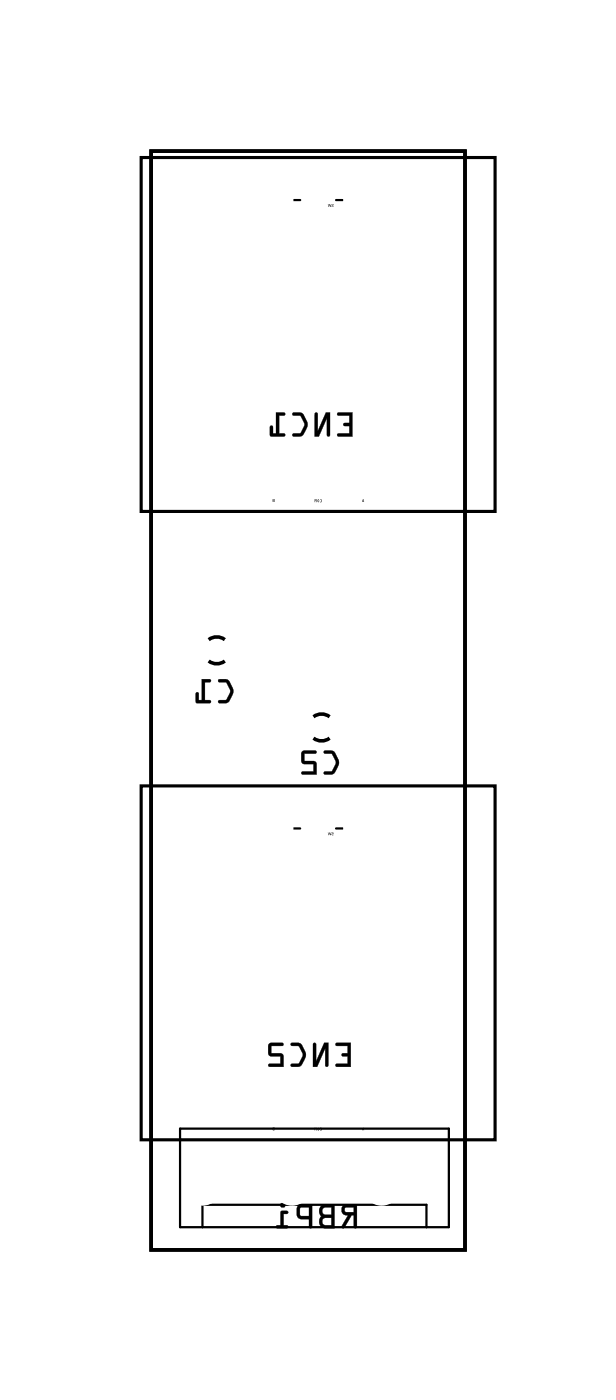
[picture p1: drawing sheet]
<svg xmlns="http://www.w3.org/2000/svg" width="35mm" height="79mm" viewBox="0 0 35 79" stroke-linecap="round" stroke-linejoin="round" font-family="sans-serif">
<path d="M8.6 8.6h17.8v62.3h-17.8zM12.7 36.3a.73 .73 0 0 0-.9 0M12.7 37.5a.73 .73 0 0 1-.9 0M18.7 40.6a.73 .73 0 0 0-.9 0M18.7 41.9a.73 .73 0 0 1-.9 0" fill="none" stroke="#000" stroke-width=".2"/>
<path d="M8.6 8.6h17.8v62.3h-17.8z" fill="none" stroke="#000" stroke-width=".06"/>
<g fill="#000">
<path d="M16.6 11.3h.4zM19.1 11.3h.3zM16.6 47h.4zM19.1 47h.3zM20.6 63.9l-.1 .2h.1z"/>
<path d="M18.8 11.6h.1l-.1 .1h.1h-.1l.1-.1zM18.8 11.6h.1l-.1 .1h.1h-.1l.1-.1zM18.6 11.6v.1l.1-.1v.1l.1-.1-.1 .1v-.1l-.1 .1zM18.6 11.6v.1l.1-.1v.1l.1-.1-.1 .1v-.1l-.1 .1z"/>
<path d="M18.8 11.6h.1l-.1 .1h.1h-.1l.1-.1zM18.6 11.6v.1l.1-.1v.1l.1-.1-.1 .1v-.1l-.1 .1z"/>
<path d="M12.4 38.5v.2h.4l.3 .5-.3 .5h-.4v.1l.1 .1a.6 .6 0 0 0 .7-.6v-.3l-.2-.4-.2-.1zM11.4 38.5v1.2h-.1v-.4h-.2v.5l.8 .1v-.2h-.3v-1h.3l.1-.1z"/>
<path d="M12.4 38.5v.2h.4l.2 .5-.2 .5h-.3a.1 .1 0 0 0-.1 .1 .1 .1 0 0 0 .1 .1l.5-.1 .2-.6-.3-.7zM12.4 38.5l.5 .1 .3 .4a.83 .83 0 0 1-.4 .9h-.3l-.1-.1v-.1h.4l.2-.4v-.2l-.2-.4h-.4zM11.4 38.5v1.2h-.1v-.4a.1 .1 0 0 0-.1-.1 .1 .1 0 0 0-.1 .1v.5l.8 .1a.1 .1 0 0 0 .1-.1 .1 .1 0 0 0-.1-.1h-.3v-1h.3a.1 .1 0 0 0 .1-.1 .1 .1 0 0 0-.1-.1zM11.4 38.5l.5 .1v.1h-.3v1h.3v.2l-.8-.1 .1-.5h.1v.4h.2z"/>
<path d="M15.5 28.3v.1l.1 .1v-.2zM15.5 28.3v.1z"/>
<path d="M15.5 28.3v.1l.1 .1v-.2zM15.5 28.3h.1v.2l-.1-.1zM15.5 28.3v.1zM15.5 28.3v.1z"/>
<path d="M18.1 28.4a.1 .1 0 0 0 .2 0 .1 .1 0 0 0-.2 0zM18 28.3l.1 .2zM18 28.3v.2zM17.8 28.3v.2l.1-.2v.2v-.2z"/>
<path d="M18.1 28.4a.1 .1 0 0 0 .2 0 .1 .1 0 0 0-.2 0zM18.1 28.4a.1 .1 0 0 1 .2 0 .1 .1 0 0 1-.2 0zM18 28.3l.1 .2v-.1zM18 28.4a.07 .07 0 0 1 .1 0 .07 .07 0 0 1-.1 0zM18 28.3v.2zM18 28.3v.2zM17.8 28.3v.2l.1-.2v.2v-.2zM17.8 28.3h.1v.2v-.2l-.1 .2z"/>
<path d="M19.1 23.4l.1 .2h.6v.4h-.3v.1l.3 .1v.4h-.6l-.1 .1h.9v-1.3zM17.9 23.4l-.1 1.3h.3l.4-1v1h.2v-1.3h-.2l-.5 1v-.9zM16.6 23.4v.2h.4l.3 .5-.3 .5h-.4v.1h.1a.6 .6 0 0 0 .7-.5v-.3l-.2-.4-.2-.1zM15.6 23.4v1.2h-.1v-.4l-.1-.1-.1 .6h.8v-.1h-.3v-1h.3l.1-.2z"/>
<path d="M19.1 23.4l.1 .2h.6v.4h-.3a.1 .1 0 0 0 0 .1 .1 .1 0 0 0 0 .1h.3v.4h-.6a.1 .1 0 0 0-.1 .1 .1 .1 0 0 0 .1 .1h.8v-1.4zM19.1 23.4h.9v1.3h-.9l.1-.1h.6v-.5h-.3v-.1h.3v-.4l-.6-.1zM17.9 23.4l-.1 1.4h.3l.4-1.1v1a.1 .1 0 0 0 .1 .1 .1 .1 0 0 0 .1-.1v-1.3h-.2l-.5 1v-.9zM17.9 23.4l.1 .1v1l.5-1.1h.2v1.3h-.2v-1l-.4 1h-.3zM16.6 23.4v.2h.4l.3 .5-.3 .5h-.3a.1 .1 0 0 0-.1 .1 .1 .1 0 0 0 .1 .1l.5-.1 .2-.6-.3-.7zM16.6 23.4h.5l.3 .5a.83 .83 0 0 1-.3 .8h-.4h-.1v-.1h.4l.2-.4v-.2l-.2-.4-.4-.1zM15.6 23.4v1.2h-.1v-.4a.1 .1 0 0 0-.1-.1 .1 .1 0 0 0-.1 .1v.5l.8 .1a.1 .1 0 0 0 .1-.1 .1 .1 0 0 0-.1-.1h-.3v-1h.3a.1 .1 0 0 0 .1-.1 .1 .1 0 0 0-.1-.1zM15.6 23.4h.6l-.1 .1-.3 .1v1h.3v.1h-.8l.1-.6 .1 .1v.4h.2z"/>
<path d="M20.6 28.3l-.1 .2h.1zM20.6 28.3v.1z"/>
<path d="M20.6 28.3l-.1 .2h.1zM20.6 28.3v.2l-.1-.1zM20.6 28.3v.1zM20.6 28.3v.1z"/>
<path d="M18.8 47.2h.1l-.1 .1h.1h-.1l.1-.1zM18.8 47.2h.1l-.1 .1h.1h-.1l.1-.1zM18.6 47.2v.2l.1-.2v.2l.1-.2-.1 .1v-.1l-.1 .1zM18.6 47.2v.1l.1-.1v.1l.1-.1-.1 .2v-.2l-.1 .2z"/>
<path d="M18.8 47.2h.1l-.1 .1h.1h-.1l.1-.1zM18.6 47.2v.2l.1-.2v.2l.1-.2-.1 .1v-.1l-.1 .1z"/>
<path d="M18.4 42.6v.1h.4l.2 .5-.2 .5h-.4v.2a.6 .6 0 0 0 .8-.6v-.2l-.2-.5h-.2zM17.1 42.6v.6l.2 .1h.5v.4h-.6l-.1 .2h.9l-.1-.7-.6-.1v-.4h.6v-.1z"/>
<path d="M18.4 42.6v.1h.4l.2 .5-.2 .5h-.4a.1 .1 0 0 0-.1 .1 .1 .1 0 0 0 .1 .1l.6-.1 .2-.6-.3-.6zM18.4 42.6h.5l.3 .5a.83 .83 0 0 1-.4 .8h-.4v-.1l.4-.1 .2-.4v-.2l-.2-.4h-.4zM17.1 42.6v.7h.7v.4h-.6a.1 .1 0 0 0-.1 .1 .1 .1 0 0 0 .1 .1h.8l-.1-.7-.6-.1v-.4h.6a.1 .1 0 0 0 .1-.1 .1 .1 0 0 0-.1-.1zM17.1 42.6h.8v.1h-.7v.5h.7l.1 .7h-.9l.1-.2h.6v-.4h-.5l-.2-.1z"/>
<path d="M15.5 63.9v.2h.1v-.2zM15.5 64v.1zM15.5 63.9v.1z"/>
<path d="M15.5 63.9v.2h.1v-.2zM15.5 63.9h.1v.2h-.1zM15.5 64v.1zM15.5 64v.1zM15.5 63.9v.1z"/>
<path d="M18.1 64a.1 .1 0 0 0 .2 0 .1 .1 0 0 0-.2 0zM18 63.9l.1 .2zM18 64v.1zM17.8 63.9v.2l.1-.1v.1v-.2z"/>
<path d="M18.1 64a.1 .1 0 0 0 .2 0 .1 .1 0 0 0-.2 0zM18.1 64a.1 .1 0 0 1 .2 0 .1 .1 0 0 1-.2 0zM18 63.9l.1 .2v-.1zM18 64a.07 .07 0 0 1 .1 0 .07 .07 0 0 1-.1 0zM18 64v.1zM18 64v.1zM17.8 63.9v.2l.1-.1v.1v-.2zM17.8 63.9h.1v.2v-.1l-.1 .1z"/>
<path d="M19 59.1l.1 .2h.6v.4h-.3v.1v.1h.3v.4h-.6l-.1 .1 .9 .1v-1.4zM17.8 59.1l-.1 1.4h.3l.4-1.1v1l.2 .1v-1.4h-.2l-.5 1.1v-1zM16.5 59.1v.2h.4l.3 .5-.3 .5h-.4v.1l.1 .1a.6 .6 0 0 0 .7-.6v-.3l-.2-.4-.2-.1zM15.3 59.2l-.1 .6 .2 .1h.5v.4h-.6l-.1 .1 .9 .1-.1-.7-.6-.1v-.4h.6l.1-.1z"/>
<path d="M19 59.1l.1 .2h.6v.4h-.2a.1 .1 0 0 0-.1 .1 .1 .1 0 0 0 .1 .1h.2v.4h-.6a.1 .1 0 0 0-.1 .1 .1 .1 0 0 0 .1 .1h.8v-1.4zM19 59.2l.9-.1v1.4l-.9-.1 .1-.1h.6v-.4h-.3v-.1v-.1h.3v-.4h-.6zM17.8 59.1l-.1 1.4h.3l.4-1.1v1a.1 .1 0 0 0 .1 .1 .1 .1 0 0 0 .1-.1v-1.3h-.2l-.5 1.1v-1zM17.8 59.2h.1v1l.5-1.1h.2v1.4l-.2-.1v-1l-.4 1.1h-.3zM16.5 59.1v.2h.4l.3 .5-.3 .5h-.3a.1 .1 0 0 0-.1 .1 .1 .1 0 0 0 .1 .1l.5-.1 .3-.6-.4-.6zM16.5 59.2h.5l.3 .4a.83 .83 0 0 1-.3 .9h-.4l-.1-.1v-.1h.4l.3-.4v-.2l-.3-.4h-.4zM15.3 59.2v.6l.6 .1v.4h-.6a.1 .1 0 0 0-.1 .1 .1 .1 0 0 0 .1 .1h.8l-.1-.7-.6-.1v-.4h.6a.1 .1 0 0 0 .1-.1 .1 .1 0 0 0-.1-.1zM15.3 59.2h.8l-.1 .1h-.6v.4l.6 .1 .1 .7-.9-.1 .1-.1h.6v-.4h-.5l-.2-.1z"/>
<path d="M19.4 68.4a.32 .32 0 0 0 0 .3 .32 .32 0 0 0 .3 .2l-.3 .7h.1l.4-.7h.2v.7h.1v-1.3zM19.6 68.5h.5v.2h-.5zM18.2 68.4l-.1 .3 .1 .3-.1 .3a.36 .36 0 0 0 .3 .3h.6v-1.3h-.6zM18.3 69.1l.5-.1v.5l-.5-.1zM18.3 68.5h.5v.4l-.5-.1zM16.9 68.4l-.1 .1v.5l.2 .1h.5v.5h.1l.1-1.3zM17 68.5h.5v.4h-.5zM15.9 68.7v.8h-.2l-.1 .1h.7v-.1h-.2v-.7h.2v-.1zM15.9 68.3a.15 .15 0 0 0 .3 0 .15 .15 0 0 0-.3 0z"/>
<path d="M19.4 68.4a.32 .32 0 0 0 0 .3 .32 .32 0 0 0 .3 .2l-.3 .6a.1 .1 0 0 0 0 .1 .1 .1 0 0 0 .1 0l.4-.7h.2v.7a.1 .1 0 0 0 0 .1 .1 .1 0 0 0 .1-.1v-1.3h-.6zM19.5 68.4l.7-.1v1.3h-.1v-.7h-.2l-.4 .7h-.1l.3-.7a.31 .31 0 0 1-.3-.2 .31 .31 0 0 1 .1-.3zM19.6 68.5h.5v.2h-.5zM19.6 68.5v.2h.5v-.3zM18.2 68.4l-.1 .3 .1 .3-.1 .3a.37 .37 0 0 0 .3 .4h.6v-1.4h-.6zM18.2 68.4l.2-.1h.6v1.3h-.6a.39 .39 0 0 1-.3-.2 .39 .39 0 0 1 .1-.4l-.1-.3zM18.3 69.1l.5-.1v.5l-.5-.1zM18.3 69.1v.3l.5 .1v-.5zM18.3 68.5h.5v.4l-.5-.1zM18.3 68.5v.3l.5 .1v-.5zM16.9 68.4l-.1 .1v.5l.2 .1h.5v.5a.1 .1 0 0 0 .1 .1 .1 .1 0 0 0 .1-.1v-1.3h-.6zM16.9 68.4l.8-.1-.1 1.3h-.1v-.5h-.5l-.1-.1zM17 68.5h.5v.4h-.5zM17 68.5v.4l.5 .1v-.6zM15.9 68.7v.8h-.2a.1 .1 0 0 0-.1 .1 .1 .1 0 0 0 .1 .1h.6a.1 .1 0 0 0 0-.1 .1 .1 0 0 0 0-.1h-.2v-.7h.2a.1 .1 0 0 0 0-.1 .1 .1 0 0 0 0-.1zM15.9 68.7h.4v.1h-.2v.7h.2v.1h-.6v-.1h.2zM15.9 68.3a.15 .15 0 0 0 .3 0 .15 .15 0 0 0-.3 0zM15.9 68.3a.15 .15 0 0 1 .3 0 .15 .15 0 0 1-.3 0z"/>
<path d="M20.6 63.9l-.1 .2h.1zM20.6 63.9v.2h-.1z"/>
</g>
<path d="M8 8.9h20.1v20.1h-20.1zM8 44.6h20.1v20h-20.1z" fill="none" stroke="#000" stroke-width=".18"/>
<path d="M16.6 11.3h.4M19.1 11.3h.3M16.6 47h.4M19.1 47h.3M10.2 64h15.2v5.6h-15.2zM11.5 69.6v-1.3h12.7v1.3" fill="none" stroke="#000" stroke-width=".13"/>
<circle cx="13.6" cy="36.9" r=".64" fill="#fff"/>
<circle cx="13.6" cy="36.9" r=".64" fill="none" stroke="#fff" stroke-width=".76" stroke-linecap="butt"/>
<circle cx="11" cy="36.9" r=".64" fill="#fff"/>
<circle cx="11" cy="36.9" r=".64" fill="none" stroke="#fff" stroke-width=".76" stroke-linecap="butt"/>
<circle cx="19.5" cy="41.2" r=".64" fill="#fff"/>
<circle cx="19.5" cy="41.2" r=".64" fill="none" stroke="#fff" stroke-width=".76" stroke-linecap="butt"/>
<circle cx="17" cy="41.2" r=".64" fill="#fff"/>
<circle cx="17" cy="41.2" r=".64" fill="none" stroke="#fff" stroke-width=".76" stroke-linecap="butt"/>
<circle cx="19.6" cy="35.4" r=".72" fill="#fff"/>
<circle cx="19.6" cy="35.4" r=".72" fill="none" stroke="#fff" stroke-width=".69" stroke-linecap="butt"/>
<path d="M18.6 34.5h1.9v1.8h-1.9zM19.1 35.4a.51 .51 0 0 0 1 0 .51 .51 0 0 0-1 0z" fill="#fff"/>
<g fill="none" stroke="#fff" stroke-width=".25">
<path d="M18.6 34.5h1.9v1.8h-1.9z"/>
<circle cx="19.6" cy="35.4" r=".51"/>
</g>
<circle cx="19.6" cy="38.2" r=".72" fill="#fff"/>
<circle cx="19.6" cy="38.2" r=".72" fill="none" stroke="#fff" stroke-width=".69" stroke-linecap="butt"/>
<circle cx="19.6" cy="35.4" r=".72" fill="#fff"/>
<circle cx="19.6" cy="35.4" r=".72" fill="none" stroke="#fff" stroke-width=".69" stroke-linecap="butt"/>
<path d="M18.6 34.5h1.9v1.8h-1.9zM19.1 35.4a.51 .51 0 0 0 1 0 .51 .51 0 0 0-1 0z" fill="#fff"/>
<g fill="none" stroke="#fff" stroke-width=".25">
<path d="M18.6 34.5h1.9v1.8h-1.9z"/>
<circle cx="19.6" cy="35.4" r=".51"/>
</g>
<circle cx="19.6" cy="38.2" r=".72" fill="#fff"/>
<circle cx="19.6" cy="38.2" r=".72" fill="none" stroke="#fff" stroke-width=".69" stroke-linecap="butt"/>
<circle cx="19.6" cy="35.4" r=".72" fill="#fff"/>
<circle cx="19.6" cy="35.4" r=".72" fill="none" stroke="#fff" stroke-width=".69" stroke-linecap="butt"/>
<path d="M18.6 34.5h1.9v1.8h-1.9zM19.1 35.4a.51 .51 0 0 0 1 0 .51 .51 0 0 0-1 0z" fill="#fff"/>
<g fill="none" stroke="#fff" stroke-width=".25">
<path d="M18.6 34.5h1.9v1.8h-1.9z"/>
<circle cx="19.6" cy="35.4" r=".51"/>
</g>
<circle cx="19.6" cy="38.2" r=".72" fill="#fff"/>
<circle cx="19.6" cy="38.2" r=".72" fill="none" stroke="#fff" stroke-width=".69" stroke-linecap="butt"/>
<circle cx="20.6" cy="26.6" r=".75" fill="#fff"/>
<circle cx="20.6" cy="26.6" r=".75" fill="none" stroke="#fff" stroke-width=".76"/>
<circle cx="18" cy="26.6" r=".75" fill="#fff"/>
<circle cx="18" cy="26.6" r=".75" fill="none" stroke="#fff" stroke-width=".76"/>
<circle cx="15.5" cy="26.6" r=".75" fill="#fff"/>
<circle cx="15.5" cy="26.6" r=".75" fill="none" stroke="#fff" stroke-width=".76"/>
<circle cx="20.6" cy="11.3" r=".75" fill="#fff"/>
<circle cx="20.6" cy="11.3" r=".75" fill="none" stroke="#fff" stroke-width=".76"/>
<circle cx="15.5" cy="11.3" r=".75" fill="#fff"/>
<circle cx="15.5" cy="11.3" r=".75" fill="none" stroke="#fff" stroke-width=".76"/>
<circle cx="20.6" cy="62.2" r=".75" fill="#fff"/>
<circle cx="20.6" cy="62.2" r=".75" fill="none" stroke="#fff" stroke-width=".76"/>
<circle cx="18" cy="62.2" r=".75" fill="#fff"/>
<circle cx="18" cy="62.2" r=".75" fill="none" stroke="#fff" stroke-width=".76"/>
<circle cx="15.5" cy="62.2" r=".75" fill="#fff"/>
<circle cx="15.5" cy="62.2" r=".75" fill="none" stroke="#fff" stroke-width=".76"/>
<circle cx="20.6" cy="47" r=".75" fill="#fff"/>
<circle cx="20.6" cy="47" r=".75" fill="none" stroke="#fff" stroke-width=".76"/>
<circle cx="15.5" cy="47" r=".75" fill="#fff"/>
<circle cx="15.5" cy="47" r=".75" fill="none" stroke="#fff" stroke-width=".76"/>
<circle cx="24.2" cy="67" r=".72" fill="#fff"/>
<circle cx="24.2" cy="67" r=".72" fill="none" stroke="#fff" stroke-width=".69" stroke-linecap="butt"/>
<circle cx="21.6" cy="67.3" r=".72" fill="#fff"/>
<circle cx="21.6" cy="67.3" r=".72" fill="none" stroke="#fff" stroke-width=".69" stroke-linecap="butt"/>
<circle cx="19.1" cy="67" r=".72" fill="#fff"/>
<circle cx="19.1" cy="67" r=".72" fill="none" stroke="#fff" stroke-width=".69" stroke-linecap="butt"/>
<circle cx="16.6" cy="67.3" r=".72" fill="#fff"/>
<circle cx="16.6" cy="67.3" r=".72" fill="none" stroke="#fff" stroke-width=".69" stroke-linecap="butt"/>
<circle cx="14" cy="67" r=".72" fill="#fff"/>
<circle cx="14" cy="67" r=".72" fill="none" stroke="#fff" stroke-width=".69" stroke-linecap="butt"/>
<circle cx="11.5" cy="67.3" r=".72" fill="#fff"/>
<circle cx="11.5" cy="67.3" r=".72" fill="none" stroke="#fff" stroke-width=".69" stroke-linecap="butt"/>
</svg>
